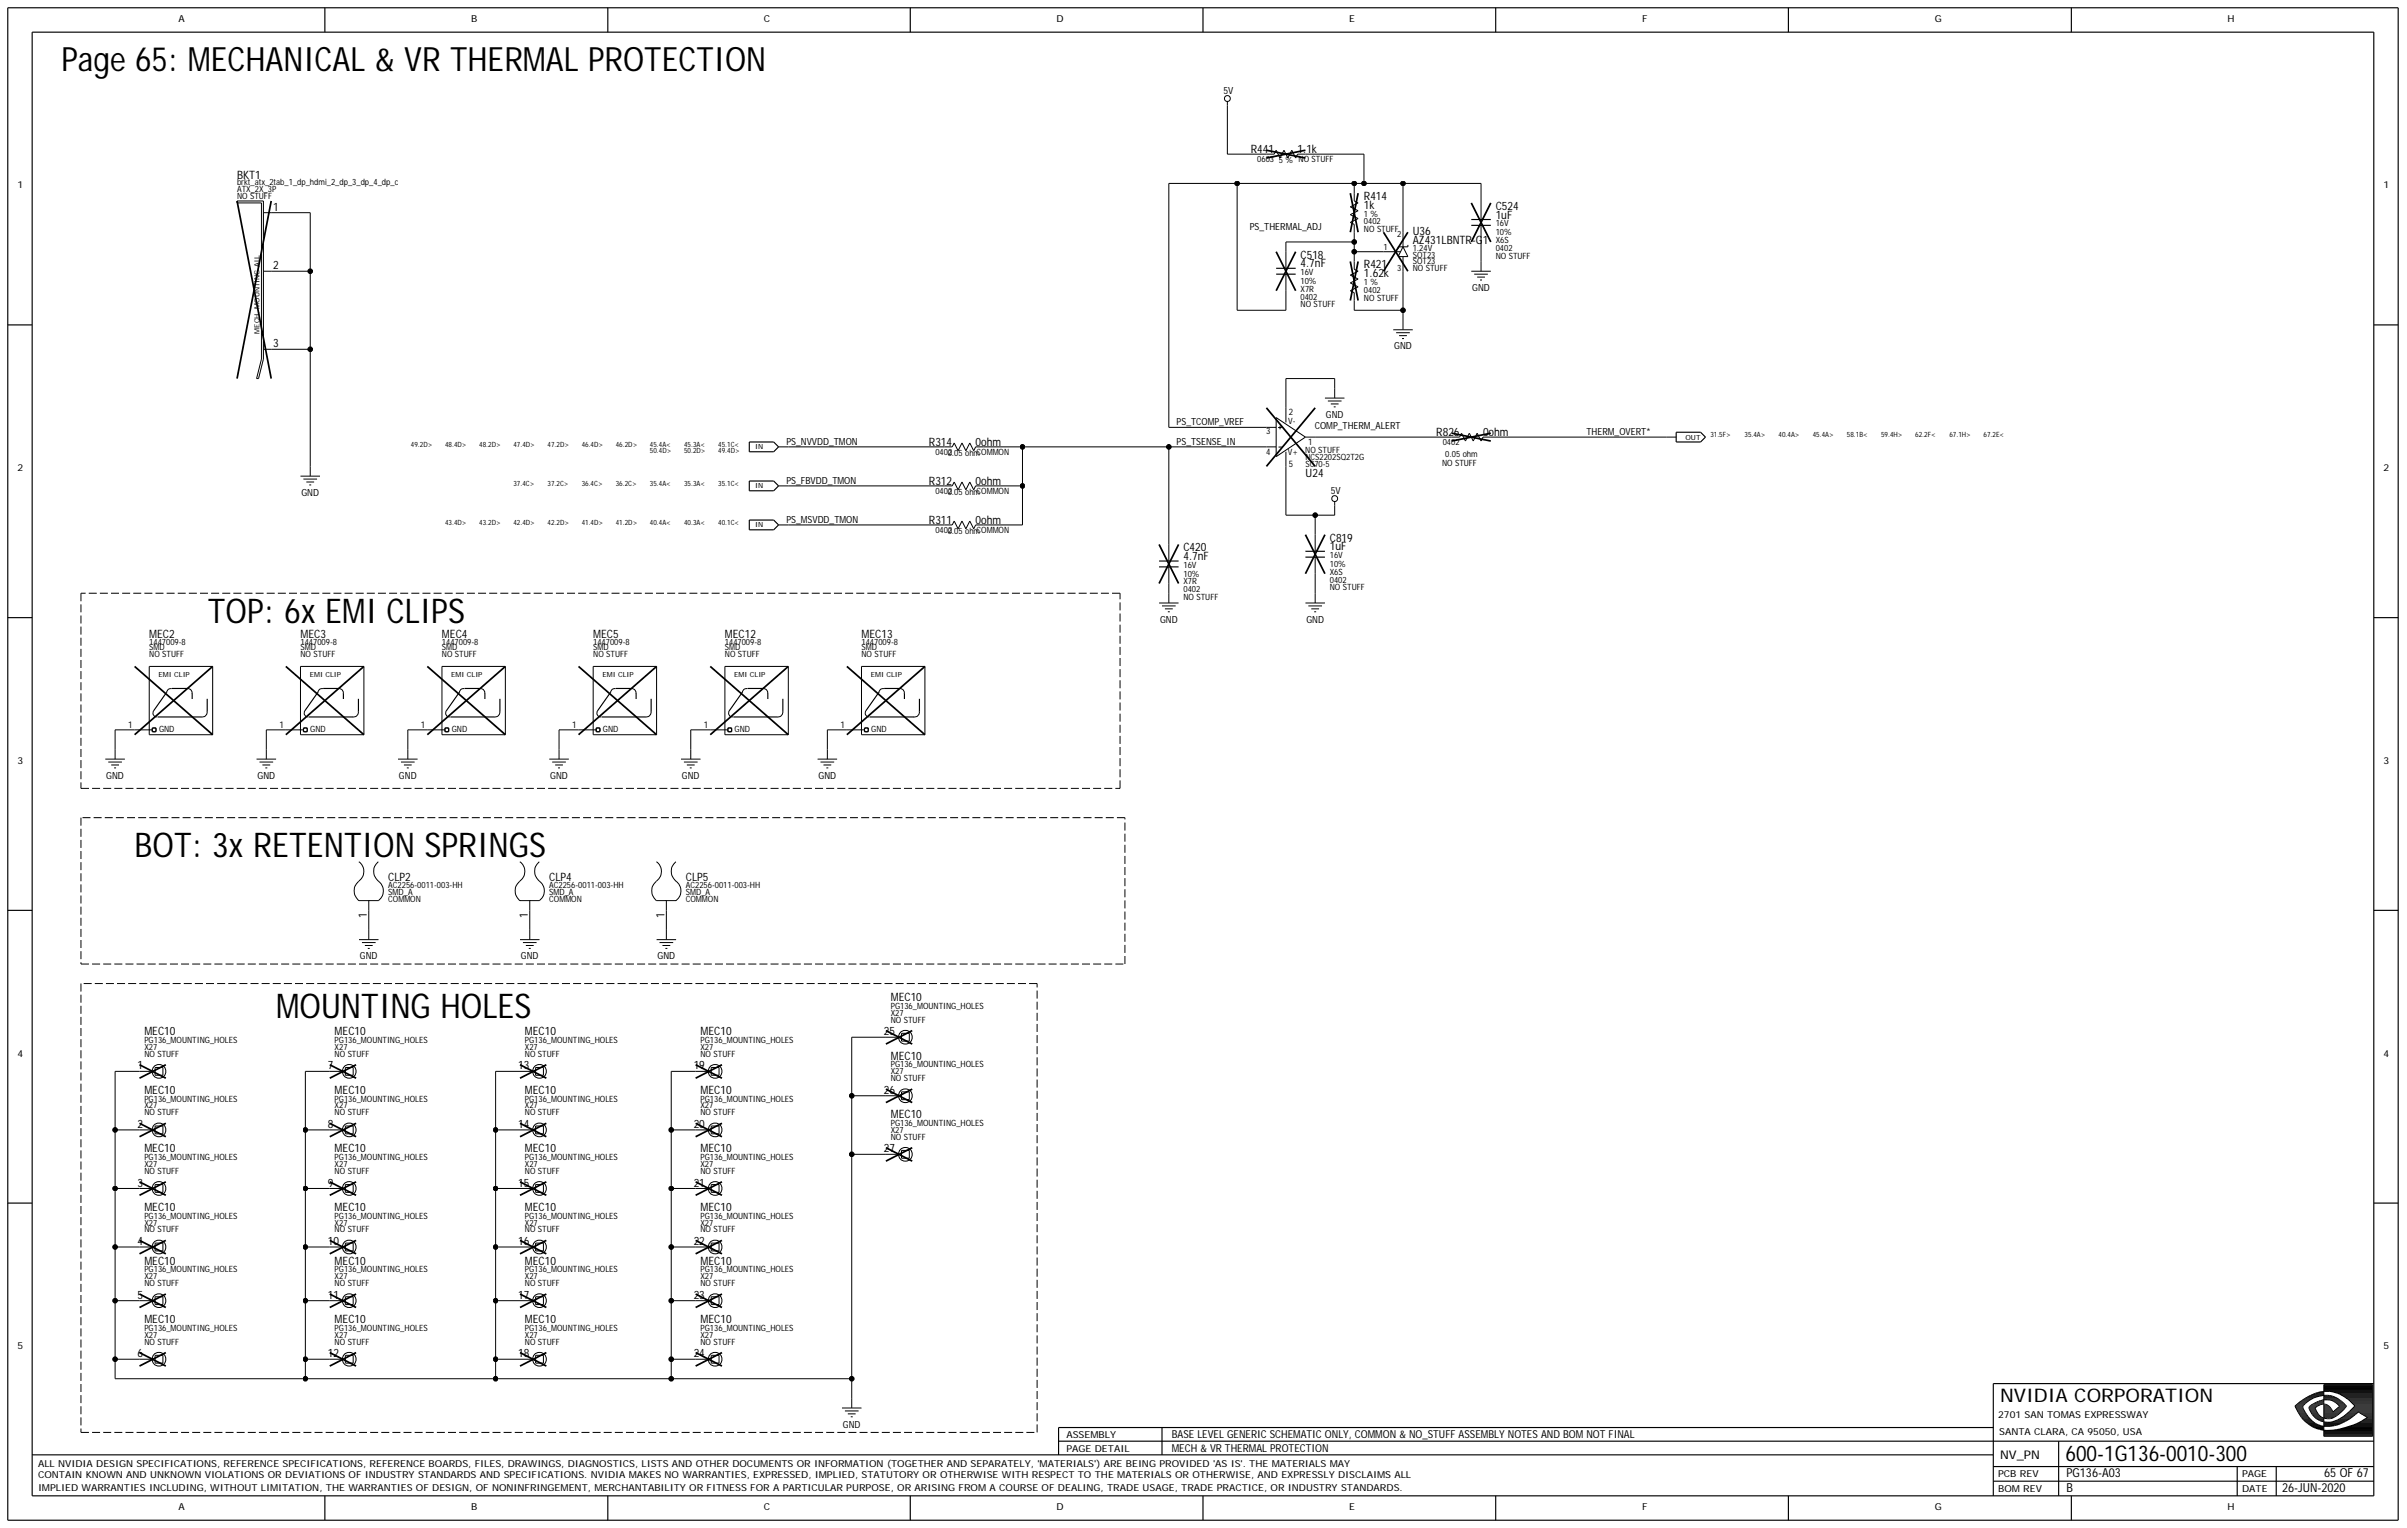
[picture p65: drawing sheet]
<svg xmlns="http://www.w3.org/2000/svg" width="422mm" height="268mm" viewBox="0 0 422 268" stroke-linecap="round" stroke-linejoin="round" font-family="sans-serif">
<defs><g id="words">
<g font-size="6">
<text x="36.4" y="109.1">TOP: 6x EMI CLIPS</text>
<text x="23.6" y="150.2">BOT: 3x RETENTION SPRINGS</text>
<text x="48.4" y="178.4">MOUNTING HOLES</text>
</g>
<text font-size="5.9" x="10.8" y="12.5">Page 65: MECHANICAL &amp; VR THERMAL PROTECTION</text>
<text font-size="3.8" x="362.1" y="256.1">600-1G136-0010-300</text>
<text font-size="3.3" x="350.7" y="245.8">NVIDIA CORPORATION</text>
<g font-size="2.2">
<text x="362.3" y="261.5">B</text>
<text x="362.3" y="259">PG136-A03</text>
<text x="400.1" y="261.5">26-JUN-2020</text>
<text x="407.5" y="259">65 OF 67</text>
</g>
<text font-size="2.1" x="350.7" y="255.7">NV_PN</text>
<g font-size="2">
<text x="219.3" y="26.9">R441</text>
<text x="227.5" y="26.9">1.1k</text>
<text x="41.6" y="31.3">BKT1</text>
<text x="239.1" y="35.1">R414</text>
<text x="47.9" y="36.9">1</text>
<text x="239.1" y="36.6">1k</text>
<text x="247.7" y="41.2">U36</text>
<text x="262.2" y="36.8">C524</text>
<text x="262.2" y="38.3">1uF</text>
<text x="47.9" y="47.2">2</text>
<text x="228" y="45.3">C518</text>
<text x="228" y="46.9">4.7nF</text>
<text x="239.1" y="47">R421</text>
<text x="247.7" y="42.8">AZ431LBNTR-G1</text>
<text x="239.1" y="48.6">1.62k</text>
<text x="47.9" y="60.9">3</text>
<text x="251.8" y="76.5">R826</text>
<text x="260" y="76.5">0ohm</text>
<text x="162.9" y="78.2">R314</text>
<text x="171.1" y="78.2">0ohm</text>
<text x="228.9" y="83.5">U24</text>
<text x="162.9" y="85">R312</text>
<text x="171.1" y="85">0ohm</text>
<text x="162.9" y="91.9">R311</text>
<text x="171.1" y="91.9">0ohm</text>
<text x="233.2" y="94.9">C819</text>
<text x="207.5" y="96.6">C420</text>
<text x="207.5" y="98.2">4.7nF</text>
<text x="233.2" y="96.5">1uF</text>
<text x="26.2" y="111.9">MEC2</text>
<text x="52.7" y="111.9">MEC3</text>
<text x="77.5" y="111.9">MEC4</text>
<text x="104" y="111.9">MEC5</text>
<text x="127.1" y="111.9">MEC12</text>
<text x="151" y="111.9">MEC13</text>
<text x="68.1" y="154.5">CLP2</text>
<text x="96.3" y="154.5">CLP4</text>
<text x="120.3" y="154.5">CLP5</text>
<text x="64.3" y="160.9" transform="rotate(-90 64.3 160.9)">1</text>
<text x="92.5" y="160.9" transform="rotate(-90 92.5 160.9)">1</text>
<text x="116.5" y="160.9" transform="rotate(-90 116.5 160.9)">1</text>
<text x="156.2" y="175.5">MEC10</text>
<text x="25.3" y="181.5">MEC10</text>
<text x="58.7" y="181.5">MEC10</text>
<text x="92" y="181.5">MEC10</text>
<text x="122.8" y="181.5">MEC10</text>
<text x="155" y="181.5">25</text>
<text x="156.2" y="185.8">MEC10</text>
<text x="24.1" y="187.5">1</text>
<text x="25.3" y="191.8">MEC10</text>
<text x="57.5" y="187.5">7</text>
<text x="58.7" y="191.8">MEC10</text>
<text x="90.8" y="187.5">13</text>
<text x="92" y="191.8">MEC10</text>
<text x="121.6" y="187.5">19</text>
<text x="122.8" y="191.8">MEC10</text>
<text x="155" y="191.8">26</text>
<text x="24.1" y="197.7">2</text>
<text x="57.5" y="197.7">8</text>
<text x="90.8" y="197.7">14</text>
<text x="121.6" y="197.7">20</text>
<text x="156.2" y="196">MEC10</text>
<text x="25.3" y="202">MEC10</text>
<text x="58.7" y="202">MEC10</text>
<text x="92" y="202">MEC10</text>
<text x="122.8" y="202">MEC10</text>
<text x="155" y="202">27</text>
<text x="24.1" y="208">3</text>
<text x="57.5" y="208">9</text>
<text x="90.8" y="208">15</text>
<text x="121.6" y="208">21</text>
<text x="25.3" y="212.3">MEC10</text>
<text x="58.7" y="212.3">MEC10</text>
<text x="92" y="212.3">MEC10</text>
<text x="122.8" y="212.3">MEC10</text>
<text x="24.1" y="218.3">4</text>
<text x="25.3" y="221.7">MEC10</text>
<text x="57.5" y="218.3">10</text>
<text x="58.7" y="221.7">MEC10</text>
<text x="90.8" y="218.3">16</text>
<text x="92" y="221.7">MEC10</text>
<text x="121.6" y="218.3">22</text>
<text x="122.8" y="221.7">MEC10</text>
<text x="24.1" y="227.7">5</text>
<text x="57.5" y="227.7">11</text>
<text x="90.8" y="227.7">17</text>
<text x="121.6" y="227.7">23</text>
<text x="25.3" y="232">MEC10</text>
<text x="58.7" y="232">MEC10</text>
<text x="92" y="232">MEC10</text>
<text x="122.8" y="232">MEC10</text>
<text x="24.1" y="237.9">6</text>
<text x="57.5" y="237.9">12</text>
<text x="90.8" y="237.9">18</text>
<text x="121.6" y="237.9">24</text>
</g>
<g font-size="1.9">
<text x="205.4" y="252.1">BASE LEVEL GENERIC SCHEMATIC ONLY, COMMON &amp; NO_STUFF ASSEMBLY NOTES AND BOM NOT FINAL</text>
<text x="205.4" y="254.5">MECH &amp; VR THERMAL PROTECTION</text>
</g>
<g font-size="1.7">
<text x="31.3" y="3.9">A</text>
<text x="82.6" y="3.9">B</text>
<text x="133.9" y="3.9">C</text>
<text x="185.3" y="3.9">D</text>
<text x="236.6" y="3.9">E</text>
<text x="287.9" y="3.9">F</text>
<text x="339.2" y="3.9">G</text>
<text x="390.5" y="3.9">H</text>
<text x="214.5" y="16.4">5V</text>
<text x="3.1" y="33">1</text>
<text x="417.9" y="33">1</text>
<text x="219.1" y="40.4">PS_THERMAL_ADJ</text>
<text x="258.1" y="51">GND</text>
<text x="244.4" y="61.2">GND</text>
<text x="137.9" y="78">PS_NVVDD_TMON</text>
<text x="206.3" y="78">PS_TSENSE_IN</text>
<text x="206.3" y="74.6">PS_TCOMP_VREF</text>
<text x="230.5" y="75.2">COMP_THERM_ALERT</text>
<text x="232.5" y="73.2">GND</text>
<text x="278.1" y="76.3">THERM_OVERT*</text>
<text x="3.1" y="82.6">2</text>
<text x="417.9" y="82.6">2</text>
<text x="52.8" y="86.9">GND</text>
<text x="137.9" y="84.8">PS_FBVDD_TMON</text>
<text x="233.3" y="86.6">5V</text>
<text x="137.9" y="91.7">PS_MSVDD_TMON</text>
<text x="203.4" y="109.1">GND</text>
<text x="229" y="109.1">GND</text>
<text x="3.1" y="133.9">3</text>
<text x="18.6" y="136.5">GND</text>
<text x="45.1" y="136.5">GND</text>
<text x="70" y="136.5">GND</text>
<text x="96.5" y="136.5">GND</text>
<text x="119.6" y="136.5">GND</text>
<text x="143.5" y="136.5">GND</text>
<text x="417.9" y="133.9">3</text>
<text x="63.1" y="168.1">GND</text>
<text x="91.3" y="168.1">GND</text>
<text x="115.3" y="168.1">GND</text>
<text x="3.1" y="185.3">4</text>
<text x="417.9" y="185.3">4</text>
<text x="3.1" y="236.6">5</text>
<text x="417.9" y="236.6">5</text>
<text x="147.8" y="250.3">GND</text>
<text x="350.3" y="248.5">2701 SAN TOMAS EXPRESSWAY</text>
<text x="350.5" y="251.6">SANTA CLARA, CA 95050, USA</text>
<text x="6.7" y="257.1">ALL NVIDIA DESIGN SPECIFICATIONS, REFERENCE SPECIFICATIONS, REFERENCE BOARDS, FILES, DRAWINGS, DIAGNOSTICS, LISTS AND OTHER DOCUMENTS OR INFORMATION (TOGETHER AND SEPARATELY, 'MATERIALS') ARE BEING PROVIDED 'AS IS'. THE MATERIALS MAY</text>
<text x="187" y="254.5">PAGE DETAIL</text>
<text x="187" y="252.1">ASSEMBLY</text>
<text x="6.7" y="259.2">CONTAIN KNOWN AND UNKNOWN VIOLATIONS OR DEVIATIONS OF INDUSTRY STANDARDS AND SPECIFICATIONS. NVIDIA MAKES NO WARRANTIES, EXPRESSED, IMPLIED, STATUTORY OR OTHERWISE WITH RESPECT TO THE MATERIALS OR OTHERWISE, AND EXPRESSLY DISCLAIMS ALL</text>
<text x="6.7" y="261.4">IMPLIED WARRANTIES INCLUDING, WITHOUT LIMITATION, THE WARRANTIES OF DESIGN, OF NONINFRINGEMENT, MERCHANTABILITY OR FITNESS FOR A PARTICULAR PURPOSE, OR ARISING FROM A COURSE OF DEALING, TRADE USAGE, TRADE PRACTICE, OR INDUSTRY STANDARDS.</text>
<text x="350.3" y="261.5">BOM REV</text>
<text x="350.3" y="259">PCB REV</text>
<text x="393.1" y="259">PAGE</text>
<text x="393.1" y="261.5">DATE</text>
<text x="31.3" y="264.8">A</text>
<text x="82.6" y="264.8">B</text>
<text x="133.9" y="264.8">C</text>
<text x="185.3" y="264.8">D</text>
<text x="236.6" y="264.8">E</text>
<text x="287.9" y="264.8">F</text>
<text x="339.2" y="264.8">G</text>
<text x="390.5" y="264.8">H</text>
</g>
<g font-size="1.6">
<text x="222" y="76.2">3</text>
<text x="226" y="72.8">2</text>
<text x="222" y="79.7">4</text>
<text x="226" y="81.8">5</text>
<text x="229.4" y="78">1</text>
<text x="22.5" y="127.6">1</text>
<text x="49" y="127.6">1</text>
<text x="73.8" y="127.6">1</text>
<text x="100.3" y="127.6">1</text>
<text x="123.4" y="127.6">1</text>
<text x="147.3" y="127.6">1</text>
</g>
<g font-size="1.5">
<text x="220.4" y="28.4">0603</text>
<text x="224.2" y="28.6">5 % NO STUFF</text>
<text x="41.6" y="34.9">NO STUFF</text>
<text x="41.6" y="32.5">brkt_atx_2tab_1_dp_hdmi_2_dp_3_dp_4_dp_c</text>
<text x="41.6" y="33.7">ATX_2X_3P</text>
<text x="239.1" y="40.7">NO STUFF</text>
<text x="239.1" y="38">1 %</text>
<text x="239.1" y="39.3">0402</text>
<text x="245" y="41.6">2</text>
<text x="262.2" y="39.7">16V</text>
<text x="262.2" y="41.2">10%</text>
<text x="242.6" y="43.8">1</text>
<text x="245" y="47.5">3</text>
<text x="247.7" y="47.5">NO STUFF</text>
<text x="247.7" y="45.2">SOT23</text>
<text x="247.7" y="44">1.24V</text>
<text x="247.7" y="46.4">SOT23</text>
<text x="262.2" y="44">0402</text>
<text x="262.2" y="42.6">X6S</text>
<text x="262.2" y="45.3">NO STUFF</text>
<text x="228" y="53.9">NO STUFF</text>
<text x="228" y="48.2">16V</text>
<text x="228" y="52.5">0402</text>
<text x="228" y="51.1">X7R</text>
<text x="228" y="49.8">10%</text>
<text x="239.1" y="52.7">NO STUFF</text>
<text x="239.1" y="51.3">0402</text>
<text x="239.1" y="49.9">1 %</text>
<text x="225.9" y="74.4">V-</text>
<text x="252.9" y="78">0402</text>
<text x="164" y="79.7">0402</text>
<text x="166.2" y="79.9">0.05 ohm</text>
<text x="171.2" y="79.7">COMMON</text>
<text x="225.8" y="79.8">V+</text>
<text x="228.8" y="79.4">NO STUFF</text>
<text x="228.9" y="81.9">SC70-5</text>
<text x="228.9" y="80.7">NCS2202SQ2T2G</text>
<text x="252.8" y="81.8">NO STUFF</text>
<text x="253.4" y="80.1">0.05 ohm</text>
<text x="164" y="86.6">0402</text>
<text x="166.2" y="86.8">0.05 ohm</text>
<text x="171.2" y="86.6">COMMON</text>
<text x="164" y="93.4">0402</text>
<text x="166.2" y="93.6">0.05 ohm</text>
<text x="171.2" y="93.4">COMMON</text>
<text x="207.5" y="101.1">10%</text>
<text x="207.5" y="99.6">16V</text>
<text x="233.2" y="100.7">X6S</text>
<text x="233.2" y="97.8">16V</text>
<text x="233.2" y="99.4">10%</text>
<text x="207.5" y="105.2">NO STUFF</text>
<text x="207.5" y="102.5">X7R</text>
<text x="207.5" y="103.8">0402</text>
<text x="233.2" y="103.5">NO STUFF</text>
<text x="233.2" y="102.1">0402</text>
<text x="26.2" y="113.1">1447009-8</text>
<text x="26.2" y="113.9">SMD</text>
<text x="52.7" y="113.1">1447009-8</text>
<text x="52.7" y="113.9">SMD</text>
<text x="77.5" y="113.1">1447009-8</text>
<text x="77.5" y="113.9">SMD</text>
<text x="104" y="113.1">1447009-8</text>
<text x="104" y="113.9">SMD</text>
<text x="127.1" y="113.1">1447009-8</text>
<text x="127.1" y="113.9">SMD</text>
<text x="151" y="113.9">SMD</text>
<text x="151" y="113.1">1447009-8</text>
<text x="26.2" y="115.1">NO STUFF</text>
<text x="52.7" y="115.1">NO STUFF</text>
<text x="77.5" y="115.1">NO STUFF</text>
<text x="104" y="115.1">NO STUFF</text>
<text x="127.1" y="115.1">NO STUFF</text>
<text x="151" y="115.1">NO STUFF</text>
<text x="27.9" y="128.3">GND</text>
<text x="54.4" y="128.3">GND</text>
<text x="79.2" y="128.3">GND</text>
<text x="105.7" y="128.3">GND</text>
<text x="128.8" y="128.3">GND</text>
<text x="152.8" y="128.3">GND</text>
<text x="68.1" y="155.7">AC2256-0011-003-HH</text>
<text x="96.3" y="155.7">AC2256-0011-003-HH</text>
<text x="120.3" y="155.7">AC2256-0011-003-HH</text>
<text x="68.1" y="156.9">SMD_A</text>
<text x="68.1" y="158.1">COMMON</text>
<text x="96.3" y="158.1">COMMON</text>
<text x="96.3" y="156.9">SMD_A</text>
<text x="120.3" y="156.9">SMD_A</text>
<text x="120.3" y="158.1">COMMON</text>
<text x="156.2" y="179.3">NO STUFF</text>
<text x="156.2" y="178.1">X27</text>
<text x="156.2" y="176.9">PG136_MOUNTING_HOLES</text>
<text x="25.3" y="185.3">NO STUFF</text>
<text x="25.3" y="184.1">X27</text>
<text x="25.3" y="182.9">PG136_MOUNTING_HOLES</text>
<text x="58.7" y="185.3">NO STUFF</text>
<text x="58.7" y="184.1">X27</text>
<text x="58.7" y="182.9">PG136_MOUNTING_HOLES</text>
<text x="92" y="185.3">NO STUFF</text>
<text x="92" y="184.1">X27</text>
<text x="92" y="182.9">PG136_MOUNTING_HOLES</text>
<text x="122.8" y="185.3">NO STUFF</text>
<text x="122.8" y="184.1">X27</text>
<text x="122.8" y="182.9">PG136_MOUNTING_HOLES</text>
<text x="156.2" y="189.5">NO STUFF</text>
<text x="156.2" y="188.3">X27</text>
<text x="156.2" y="187.1">PG136_MOUNTING_HOLES</text>
<text x="25.3" y="195.5">NO STUFF</text>
<text x="25.3" y="194.3">X27</text>
<text x="25.3" y="193.1">PG136_MOUNTING_HOLES</text>
<text x="58.7" y="195.5">NO STUFF</text>
<text x="58.7" y="194.3">X27</text>
<text x="58.7" y="193.1">PG136_MOUNTING_HOLES</text>
<text x="92" y="195.5">NO STUFF</text>
<text x="92" y="194.3">X27</text>
<text x="92" y="193.1">PG136_MOUNTING_HOLES</text>
<text x="122.8" y="195.5">NO STUFF</text>
<text x="122.8" y="194.3">X27</text>
<text x="122.8" y="193.1">PG136_MOUNTING_HOLES</text>
<text x="156.2" y="197.4">PG136_MOUNTING_HOLES</text>
<text x="25.3" y="203.4">PG136_MOUNTING_HOLES</text>
<text x="58.7" y="203.4">PG136_MOUNTING_HOLES</text>
<text x="92" y="203.4">PG136_MOUNTING_HOLES</text>
<text x="122.8" y="203.4">PG136_MOUNTING_HOLES</text>
<text x="156.2" y="199.8">NO STUFF</text>
<text x="156.2" y="198.6">X27</text>
<text x="25.3" y="205.8">NO STUFF</text>
<text x="25.3" y="204.6">X27</text>
<text x="58.7" y="205.8">NO STUFF</text>
<text x="58.7" y="204.6">X27</text>
<text x="92" y="205.8">NO STUFF</text>
<text x="92" y="204.6">X27</text>
<text x="122.8" y="205.8">NO STUFF</text>
<text x="122.8" y="204.6">X27</text>
<text x="25.3" y="214.8">X27</text>
<text x="25.3" y="213.6">PG136_MOUNTING_HOLES</text>
<text x="58.7" y="214.8">X27</text>
<text x="58.7" y="213.6">PG136_MOUNTING_HOLES</text>
<text x="92" y="214.8">X27</text>
<text x="92" y="213.6">PG136_MOUNTING_HOLES</text>
<text x="122.8" y="214.8">X27</text>
<text x="122.8" y="213.6">PG136_MOUNTING_HOLES</text>
<text x="25.3" y="216">NO STUFF</text>
<text x="58.7" y="216">NO STUFF</text>
<text x="92" y="216">NO STUFF</text>
<text x="122.8" y="216">NO STUFF</text>
<text x="25.3" y="225.5">NO STUFF</text>
<text x="25.3" y="224.3">X27</text>
<text x="25.3" y="223.1">PG136_MOUNTING_HOLES</text>
<text x="58.7" y="225.5">NO STUFF</text>
<text x="58.7" y="224.3">X27</text>
<text x="58.7" y="223.1">PG136_MOUNTING_HOLES</text>
<text x="92" y="225.5">NO STUFF</text>
<text x="92" y="224.3">X27</text>
<text x="92" y="223.1">PG136_MOUNTING_HOLES</text>
<text x="122.8" y="225.5">NO STUFF</text>
<text x="122.8" y="224.3">X27</text>
<text x="122.8" y="223.1">PG136_MOUNTING_HOLES</text>
<text x="25.3" y="233.3">PG136_MOUNTING_HOLES</text>
<text x="58.7" y="233.3">PG136_MOUNTING_HOLES</text>
<text x="92" y="233.3">PG136_MOUNTING_HOLES</text>
<text x="122.8" y="233.3">PG136_MOUNTING_HOLES</text>
<text x="25.3" y="235.7">NO STUFF</text>
<text x="25.3" y="234.5">X27</text>
<text x="58.7" y="235.7">NO STUFF</text>
<text x="58.7" y="234.5">X27</text>
<text x="92" y="235.7">NO STUFF</text>
<text x="92" y="234.5">X27</text>
<text x="122.8" y="235.7">NO STUFF</text>
<text x="122.8" y="234.5">X27</text>
</g>
<g font-size="1.3">
<text x="299.9" y="76.6">31.5F&gt;</text>
<text x="305.9" y="76.6">35.4A&gt;</text>
<text x="311.8" y="76.6">40.4A&gt;</text>
<text x="317.8" y="76.6">45.4A&gt;</text>
<text x="323.8" y="76.6">58.1B&lt;</text>
<text x="329.8" y="76.6">59.4H&gt;</text>
<text x="335.8" y="76.6">62.2F&lt;</text>
<text x="341.8" y="76.6">67.1H&gt;</text>
<text x="347.8" y="76.6">67.2E&lt;</text>
<text x="72" y="78.3">49.2D&gt;</text>
<text x="78" y="78.3">48.4D&gt;</text>
<text x="84" y="78.3">48.2D&gt;</text>
<text x="90" y="78.3">47.4D&gt;</text>
<text x="96" y="78.3">47.2D&gt;</text>
<text x="102" y="78.3">46.4D&gt;</text>
<text x="108" y="78.3">46.2D&gt;</text>
<text x="114" y="79.4">50.4D&gt;</text>
<text x="114" y="78.3">45.4A&lt;</text>
<text x="119.9" y="79.4">50.2D&gt;</text>
<text x="119.9" y="78.3">45.3A&lt;</text>
<text x="125.9" y="79.4">49.4D&gt;</text>
<text x="125.9" y="78.3">45.1C&lt;</text>
<text x="90" y="85.2">37.4C&gt;</text>
<text x="96" y="85.2">37.2C&gt;</text>
<text x="102" y="85.2">36.4C&gt;</text>
<text x="108" y="85.2">36.2C&gt;</text>
<text x="114" y="85.2">35.4A&lt;</text>
<text x="119.9" y="85.2">35.3A&lt;</text>
<text x="125.9" y="85.2">35.1C&lt;</text>
<text x="78" y="92">43.4D&gt;</text>
<text x="84" y="92">43.2D&gt;</text>
<text x="90" y="92">42.4D&gt;</text>
<text x="96" y="92">42.2D&gt;</text>
<text x="102" y="92">41.4D&gt;</text>
<text x="108" y="92">41.2D&gt;</text>
<text x="114" y="92">40.4A&lt;</text>
<text x="119.9" y="92">40.3A&lt;</text>
<text x="125.9" y="92">40.1C&lt;</text>
</g>
<g font-size="1.2">
<text x="45.5" y="58.5" transform="rotate(-90 45.5 58.5)">MECH. MOUNTING ALL</text>
<text x="295.5" y="77.1">OUT</text>
<text x="132.4" y="78.8">IN</text>
<text x="132.4" y="85.6">IN</text>
<text x="132.4" y="92.5">IN</text>
<text x="27.8" y="118.6">EMI CLIP</text>
<text x="54.3" y="118.6">EMI CLIP</text>
<text x="79.1" y="118.6">EMI CLIP</text>
<text x="105.6" y="118.6">EMI CLIP</text>
<text x="128.7" y="118.6">EMI CLIP</text>
<text x="152.7" y="118.6">EMI CLIP</text>
</g>
</g></defs>
<g fill="none" stroke="#000" stroke-width=".18">
<path d="M215.2 18.5v8.5zM215.2 17.8v.7zM41.6 35.6h4.2zM41.6 35.2v.4zM41.6 35.2h4.6zM45.8 35.6v27.3zM46.2 37.3h1.3zM46.2 35.2v27.7zM47.5 37.3h6.9zM54.4 37.3v10.2zM204.9 32.2v42.7zM204.9 32.2h12z"/>
<path d="M215.2 27h6.8zM216.9 32.2v22.2zM216.9 32.2h20.5zM222 27h1.4zM223.7 26.3l-.3 .7zM223.7 26.3l.7 1.4zM225.1 26.3l-.7 1.4zM225.1 26.3l.7 1.4zM226.5 26.3l.7 1.4zM226.5 26.3l-.7 1.4zM227.5 27h1.4zM227.5 27l-.3 .7z"/>
<path d="M228.9 27h10.2zM236.7 39l.7 .3zM236.7 39l1.4-.7zM236.7 37.6l1.4 .7zM236.7 37.6l1.4-.7zM236.7 36.3l1.4 .6zM236.7 36.3l1.4-.7zM237.4 32.2h1.7zM237.4 32.2v1.7zM237.4 39.3v1.4zM237.4 35.2l.7 .4zM237.4 33.9v1.3z"/>
<path d="M239.1 27v5.2zM239.1 32.2h6.9zM246 32.2h13.7zM246 32.2v8.5zM259.7 32.2v3.4zM259.7 39.5v2.9zM259.7 35.6v2.9zM46.2 47.5h1.3zM47.5 47.5h6.9zM54.4 47.5v13.7zM216.9 54.4h8.6zM225.5 51v3.4z"/>
<path d="M225.5 42.4h11.9zM225.5 42.4v1.7zM225.5 48.1v2.9zM225.5 44.1v2.9zM236.7 51l.7 .3zM236.7 51l1.4-.7zM236.7 49.6l1.4 .7zM236.7 49.6l1.4-.7zM236.7 48.2l1.4 .7zM236.7 48.2l1.4-.7zM237.4 54.4h8.6zM237.4 52.7v1.7z"/>
<path d="M237.4 44.1h5.2zM237.4 42.4v1.7zM237.4 44.1v1.7zM237.4 40.7v1.7zM237.4 51.3v1.4zM237.4 47.2l.7 .3zM237.4 45.8v1.4zM242.6 44.1h2.9zM244.3 57.8h3.4zM244.8 58.3h2.4zM245.1 45h1.7zM245.1 43.3v.3z"/>
<path d="M245.1 43.3h1.7zM245.3 58.8h1.4zM245.8 59.4h.4zM246 47.5v6.9zM246 54.4v1.7zM246 45v2.5zM246 43.3l.8 1.7zM246 40.7v2.6zM246 43.3l-.9 1.7zM246 56.1v1.7zM246.8 42.9v.4zM258 47.5h3.4z"/>
<path d="M258.5 48.1h2.4zM259 48.6h1.3zM259.5 49.1h.3zM259.7 42.4v3.4zM259.7 45.8v1.7zM45 66.4h.3zM45.8 62.9l-.8 3.5zM46.2 61.2h1.3zM46.2 62.9l-.9 3.5zM47.5 61.2h6.9zM54.4 61.2v20.6zM136.5 78.3h1.7z"/>
<path d="M138.2 78.3h27.4zM165.6 78.3h1.4zM167.3 77.7l-.3 .6zM167.3 77.7l.7 1.3zM168.7 77.7l-.7 1.3zM168.7 77.7l.6 1.3zM170 77.7l.7 1.3zM170 77.7l-.7 1.3zM171.1 78.3h1.3zM171.1 78.3l-.4 .7zM172.4 78.3h6.9zM179.3 78.3v6.9z"/>
<path d="M179.3 78.3h25.6zM204.9 74.9h17.1zM204.9 78.3h17.1zM204.9 78.3v17.1zM222 78.3h1.7zM222 74.9h1.7zM223.7 73.2l5.2 3.4zM223.7 73.2v6.9zM224.1 75h.6zM224.2 78.4h.5zM224.4 74.6v.7zM225.5 66.4h8.5z"/>
<path d="M225.5 66.4v5.1zM225.5 79.2v2.6zM225.5 71.5v2.6zM228.9 76.6h1.7zM230.6 76.6h23.9zM232.3 69.8h3.4zM232.8 70.3h2.4zM233.3 70.8h1.4zM233.8 71.3h.4zM234 66.4v1.7zM234 68.1v1.7zM254.5 76.6h1.4z"/>
<path d="M256.2 75.9l-.3 .7zM256.2 75.9l.7 1.4zM257.6 75.9l-.7 1.4zM257.6 75.9l.7 1.4zM259 75.9l.7 1.4zM259 75.9l-.7 1.4zM260 76.6h1.4zM260 76.6l-.3 .7zM261.4 76.6h30.8zM292.2 76.6h1.7zM52.7 83.5h3.4zM53.2 84h2.4z"/>
<path d="M53.7 84.5h1.4zM54.2 85h.4zM54.4 81.8v1.7zM136.5 92h1.7zM136.5 85.2h1.7zM138.2 85.2h27.4zM138.2 92h27.4zM165.6 85.2h1.4zM165.6 92h1.4zM167.3 84.5l-.3 .7zM167.3 84.5l.7 1.4zM167.3 91.3l-.3 .7z"/>
<path d="M167.3 91.3l.7 1.4zM168.7 84.5l-.7 1.4zM168.7 84.5l.6 1.4zM168.7 91.3l-.7 1.4zM168.7 91.3l.6 1.4zM170 84.5l.7 1.4zM170 84.5l-.7 1.4zM170 91.3l.7 1.4zM170 91.3l-.7 1.4zM171.1 85.2h1.3zM171.1 85.2l-.4 .7zM171.1 92h1.3z"/>
<path d="M171.1 92l-.4 .7zM172.4 92h6.9zM172.4 85.2h6.9zM179.3 85.2v6.8zM204.9 99.4v2.9zM204.9 95.4v3zM223.7 80.1l5.2-3.5zM225.5 81.8v8.5zM225.5 90.3h5.1zM230.6 90.3h3.4zM230.6 90.3v3.4zM230.6 97.7v2.9z"/>
<path d="M230.6 93.7v2.9zM234 88.6v1.7zM234 87.9v.7zM26.2 116.8v12zM26.2 116.8h11.1zM37.3 116.8v12zM52.7 116.8v12zM52.7 116.8h11.1zM63.8 116.8v12zM77.5 116.8v12zM77.5 116.8h11.1zM88.6 116.8v12z"/>
<path d="M104 116.8v12zM104 116.8h11.1zM115.1 116.8v12zM127.1 116.8v12zM127.1 116.8h11.1zM138.2 116.8v12zM151 116.8v12zM151 116.8h11.2zM162.2 116.8v12zM203.2 105.7h3.4zM203.7 106.2h2.4zM204.2 106.7h1.4z"/>
<path d="M204.8 107.2h.3zM204.9 102.3v1.7zM204.9 104v1.7zM228.9 105.7h3.4zM229.4 106.2h2.4zM229.9 106.7h1.4zM230.4 107.2h.4zM230.6 100.6v3.4zM230.6 104v1.7zM18.5 133.1h3.4zM19 133.6h2.4zM19.5 134.1h1.4z"/>
<path d="M20 134.6h.4zM20.2 127.9h3.4zM20.2 127.9v3.5zM20.2 131.4v1.7zM23.6 127.9h3.1zM26.2 128.8h11.1zM26.7 128.3h.7zM26.7 127.6h.7zM26.7 127.6v.7zM26.8 127.7l.2-.1 .3 .1v.5l-.3 .1-.2-.1zM26.9 124.6a.69 .69 0 0 0 0 .8 .69 .69 0 0 0 .7 .3M27.4 127.6v.7z"/>
<path d="M30.1 120.7h-.1a.72 .72 0 0 0-.8 .7M32.8 120.7a.74 .74 0 0 1 .9 .9M36.3 124.7a.84 .84 0 0 1-1 1M45 133.1h3.4zM45.5 133.6h2.4zM46 134.1h1.4zM46.5 134.6h.4zM46.7 127.9h3.4zM46.7 127.9v3.5zM46.7 131.4v1.7zM50.1 127.9h3.1zM52.7 128.8h11.1z"/>
<path d="M53.2 128.3h.7zM53.2 127.6h.7zM53.2 127.6v.7zM53.3 127.7l.2-.1 .3 .1v.5l-.3 .1-.2-.1zM53.4 124.6a.69 .69 0 0 0 0 .8 .69 .69 0 0 0 .7 .3M53.9 127.6v.7zM56.6 120.7h-.1a.72 .72 0 0 0-.8 .7M59.3 120.7a.74 .74 0 0 1 .9 .9M62.8 124.7a.84 .84 0 0 1-.9 1M69.8 133.1h3.4zM70.3 133.6h2.4zM70.8 134.1h1.4z"/>
<path d="M71.3 134.6h.4zM71.5 127.9h3.4zM71.5 127.9v3.5zM71.5 131.4v1.7zM74.9 127.9h3.1zM77.5 128.8h11.1zM78 128.3h.7zM78 127.6h.7zM78 127.6v.7zM78.1 127.7l.2-.1 .3 .1v.5l-.3 .1-.2-.1zM78.2 124.6a.69 .69 0 0 0 0 .8 .69 .69 0 0 0 .7 .3M78.7 127.6v.7z"/>
<path d="M81.4 120.7h-.1a.72 .72 0 0 0-.8 .7M84.1 120.7a.74 .74 0 0 1 .9 .9M87.6 124.7a.84 .84 0 0 1-.9 1M96.3 133.1h3.4zM96.8 133.6h2.4zM97.3 134.1h1.4zM97.8 134.6h.4zM98 127.9h3.4zM98 127.9v3.5zM98 131.4v1.7zM101.4 127.9h3.1zM104 128.8h11.1z"/>
<path d="M104.5 128.3h.7zM104.5 127.6h.7zM104.5 127.6v.7zM104.6 127.7l.3-.1 .2 .1v.5l-.2 .1-.3-.1zM104.8 124.6a.69 .69 0 0 0-.1 .8 .69 .69 0 0 0 .7 .3M105.2 127.6v.7zM107.9 120.7h-.1a.72 .72 0 0 0-.8 .7M110.6 120.7a.74 .74 0 0 1 .9 .9M114.1 124.7a.84 .84 0 0 1-.9 1M119.4 133.1h3.4zM119.9 133.6h2.4zM120.4 134.1h1.4z"/>
<path d="M120.9 134.6h.4zM121.1 127.9h3.4zM121.1 127.9v3.5zM121.1 131.4v1.7zM124.5 127.9h3.1zM127.1 128.8h11.1zM127.6 128.3h.7zM127.6 127.6h.7zM127.6 127.6v.7zM127.7 127.7l.2-.1 .3 .1v.5l-.3 .1-.2-.1zM127.8 124.6a.69 .69 0 0 0 0 .8 .69 .69 0 0 0 .7 .3M128.3 127.6v.7z"/>
<path d="M131 120.7h-.1a.72 .72 0 0 0-.8 .7M133.7 120.7a.74 .74 0 0 1 .9 .9M137.2 124.7a.84 .84 0 0 1-.9 1M143.3 133.1h3.5zM143.9 133.6h2.4zM144.4 134.1h1.3zM144.9 134.6h.3zM145.1 127.9h3.4zM145.1 127.9v3.5zM145.1 131.4v1.7zM148.5 127.9h3.1zM151 128.8h11.2z"/>
<path d="M151.6 128.3h.6zM151.6 127.6h.6zM151.6 127.6v.7zM151.6 127.7l.3-.1 .3 .1v.5l-.3 .1-.3-.1zM151.8 124.6a.69 .69 0 0 0 0 .8 .69 .69 0 0 0 .6 .3M152.2 127.6v.7zM155 120.7h-.1a.72 .72 0 0 0-.8 .7M157.6 120.7a.74 .74 0 0 1 .9 .9M161.2 124.7a.84 .84 0 0 1-1 1M62.9 154.5a2.17 2.17 0 0 0 0 3.4M62.9 151.1a2.07 2.07 0 0 1 0 3.4M62.9 157.9h3.5z"/>
<path d="M64.7 159.6v3.4zM64.7 157.9v1.7zM66.3 151.1a2.17 2.17 0 0 0 .1 3.4M66.3 154.5a2.07 2.07 0 0 1 0 3.4M91.1 154.5a2.17 2.17 0 0 0 .1 3.4M91.1 151.1a2.07 2.07 0 0 1 0 3.4M91.2 157.9h3.4zM92.9 159.6v3.4zM92.9 157.9v1.7zM94.6 151.1a2.17 2.17 0 0 0 0 3.4M94.6 154.5a2.07 2.07 0 0 1 0 3.4M115.1 154.5a2.17 2.17 0 0 0 0 3.4"/>
<path d="M115.1 151.1a2.07 2.07 0 0 1 0 3.4M115.1 157.9h3.4zM116.8 159.6v3.4zM116.8 157.9v1.7zM118.5 151.1a2.25 2.25 0 0 0 .4 3.7 2.1 2.1 0 0 1-.4 3.1M62.9 164.7h3.5zM63.5 165.2h2.4zM64 165.8h1.3zM64.5 166.3h.3zM64.7 163v1.7zM91.2 164.7h3.4zM91.7 165.2h2.4z"/>
<path d="M92.2 165.8h1.4zM92.7 166.3h.4zM92.9 163v1.7zM115.1 164.7h3.4zM115.6 165.2h2.4zM116.1 165.8h1.4zM116.7 166.3h.3zM116.8 163v1.7zM20.2 198.1v10.2zM20.2 187.8v10.3zM20.2 198.1h4.3zM20.2 187.8h4.3z"/>
<path d="M24.5 187.8h2.1zM24.5 198.1h2.1zM27.2 187.1h1.4zM27.2 187.1v1.4zM27.2 188.5h1.4zM27.2 197.4h1.4zM27.2 197.4v1.4zM27.2 198.8h1.4zM28.6 187.1v1.4zM28.6 197.4v1.4zM53.5 198.1v10.2zM53.5 187.8v10.3z"/>
<path d="M53.5 198.1h4.3zM53.5 187.8h4.3zM57.8 187.8h2.2zM57.8 198.1h2.2zM60.6 187.1h1.3zM60.6 187.1v1.4zM60.6 188.5h1.3zM60.6 197.4h1.3zM60.6 197.4v1.4zM60.6 198.8h1.3zM61.9 187.1v1.4zM61.9 197.4v1.4z"/>
<path d="M86.9 198.1v10.2zM86.9 187.8v10.3zM86.9 198.1h4.3zM86.9 187.8h4.3zM91.2 187.8h2.2zM91.2 198.1h2.2zM93.9 187.1h1.4zM93.9 187.1v1.4zM93.9 188.5h1.4zM93.9 197.4h1.4zM93.9 197.4v1.4zM93.9 198.8h1.4z"/>
<path d="M95.3 187.1v1.4zM95.3 197.4v1.4zM117.7 187.8h4.3zM117.7 187.8v10.3zM117.7 198.1h4.3zM117.7 198.1v10.2zM122 198.1h2.2zM122 187.8h2.2zM124.7 197.4h1.4zM124.7 197.4v1.4zM124.7 198.8h1.4zM124.7 187.1h1.4z"/>
<path d="M124.7 187.1v1.4zM124.7 188.5h1.4zM126.1 197.4v1.4zM126.1 187.1v1.4zM149.3 192.1v10.3zM149.3 181.8v10.3zM149.3 192.1h6zM149.3 181.8h6zM155.3 192.1h2.2zM155.3 181.8h2.2zM158.1 191.4h1.3zM158.1 191.4v1.4z"/>
<path d="M158.1 192.8h1.3zM158.1 181.1h1.3zM158.1 181.1v1.4zM158.1 182.5h1.3zM159.4 191.4v1.4zM159.4 181.1v1.4zM20.2 218.6v9.4zM20.2 208.3v10.3zM20.2 218.6h4.3zM20.2 208.3h4.3zM24.5 208.3h2.1zM24.5 218.6h2.1z"/>
<path d="M27.2 207.7h1.4zM27.2 207.7v1.3zM27.2 209h1.4zM27.2 217.9h1.4zM27.2 217.9v1.4zM27.2 219.3h1.4zM28.6 207.7v1.3zM28.6 217.9v1.4zM53.5 218.6v9.4zM53.5 208.3v10.3zM53.5 218.6h4.3zM53.5 208.3h4.3z"/>
<path d="M57.8 208.3h2.2zM57.8 218.6h2.2zM60.6 207.7h1.3zM60.6 207.7v1.3zM60.6 209h1.3zM60.6 217.9h1.3zM60.6 217.9v1.4zM60.6 219.3h1.3zM61.9 207.7v1.3zM61.9 217.9v1.4zM86.9 218.6v9.4zM86.9 208.3v10.3z"/>
<path d="M86.9 218.6h4.3zM86.9 208.3h4.3zM91.2 208.3h2.2zM91.2 218.6h2.2zM93.9 207.7h1.4zM93.9 207.7v1.3zM93.9 209h1.4zM93.9 217.9h1.4zM93.9 217.9v1.4zM93.9 219.3h1.4zM95.3 207.7v1.3zM95.3 217.9v1.4z"/>
<path d="M117.7 208.3h4.3zM117.7 208.3v10.3zM117.7 218.6h4.3zM117.7 218.6v9.4zM122 218.6h2.2zM122 208.3h2.2zM124.7 217.9h1.4zM124.7 217.9v1.4zM124.7 219.3h1.4zM124.7 207.7h1.4zM124.7 207.7v1.3zM124.7 209h1.4z"/>
<path d="M126.1 217.9v1.4zM126.1 207.7v1.3zM149.3 202.4v39.3zM149.3 202.4h6zM155.3 202.4h2.2zM158.1 201.7h1.3zM158.1 201.7v1.3zM158.1 203h1.3zM159.4 201.7v1.3zM20.2 238.3v3.4zM20.2 238.3h4.3zM20.2 228v10.3z"/>
<path d="M20.2 228h4.3zM24.5 228h2.1zM24.5 238.3h2.1zM27.2 227.3h1.4zM27.2 227.3v1.4zM27.2 228.7h1.4zM27.2 237.6h1.4zM27.2 237.6v1.4zM27.2 239h1.4zM28.6 227.3v1.4zM28.6 237.6v1.4zM53.5 238.3v3.4z"/>
<path d="M53.5 228v10.3zM53.5 238.3h4.3zM53.5 228h4.3zM57.8 228h2.2zM57.8 238.3h2.2zM60.6 227.3h1.3zM60.6 227.3v1.4zM60.6 228.7h1.3zM60.6 237.6h1.3zM60.6 237.6v1.4zM60.6 239h1.3zM61.9 227.3v1.4z"/>
<path d="M61.9 237.6v1.4zM86.9 238.3v3.4zM86.9 228v10.3zM86.9 238.3h4.3zM86.9 228h4.3zM91.2 238.3h2.2zM91.2 228h2.2zM93.9 237.6h1.4zM93.9 237.6v1.4zM93.9 239h1.4zM93.9 227.3h1.4zM93.9 227.3v1.4z"/>
<path d="M93.9 228.7h1.4zM95.3 237.6v1.4zM95.3 227.3v1.4zM117.7 228h4.3zM117.7 228v10.3zM117.7 238.3h4.3zM117.7 238.3v3.4zM122 238.3h2.2zM122 228h2.2zM124.7 237.6h1.4zM124.7 237.6v1.4zM124.7 239h1.4z"/>
<path d="M124.7 227.3h1.4zM124.7 227.3v1.4zM124.7 228.7h1.4zM126.1 237.6v1.4zM126.1 227.3v1.4zM20.2 241.7h33.3zM53.5 241.7h33.4zM86.9 241.7h30.8zM117.7 241.7h31.6zM147.6 246.8h3.4zM148.1 247.3h2.4zM148.6 247.9h1.4z"/>
<path d="M149.2 248.4h.3zM149.3 241.7v3.4zM149.3 245.1v1.7zM402.4 246.5h1.4M402.5 246.7h1.2M402.5 246.8h1.3M402.6 246.3h1.3M402.6 247h1.2M402.7 247.2l-.3-.7a8.1 8.1 0 0 1 6.4-2.5 7.1 7.1 0 0 1 4.1 2.5 10.4 10.4 0 0 1-2.7 2.2M402.7 247.2a6.1 6.1 0 0 0 2.7 2.9M402.7 247.2h1.2M402.8 247.3h1.2z"/>
<path d="M402.8 246.2h1.2M402.9 247.5h1.2M403 246h1.2M403 247.7h1.2M403.1 247.9h1.2M403.2 245.8h1.2M403.2 248h1.3M403.3 248.2h1.3M403.4 245.6h1.3M403.5 248.4h1.2M403.6 248.5h1.2M403.7 245.5h1.2"/>
<path d="M403.7 248.7h1.3M403.9 248.9h1.2M403.9 245.3h1.3M404 249.1h1.3M404.2 249.2h1.3M404.2 245.1h1.3M404.5 249.4h1.3M404.5 245h1.4M404.7 249.6h1.3M404.7 248.4a4.4 4.4 0 0 0 2.8 1.7l1.8-.2M404.8 244.8h1.7M404.8 246.8h1.1"/>
<path d="M404.9 246.7h1.2M404.9 246.7l-.1 .1 .2 .5 .9 1.2M404.9 247h1.1M404.9 249.7h1.5M404.9 245.5l-1.2 1.1 .2 .6 .8 1.2M405 247.2h1M405 247.3h1.1zM405 246.5h1.3M405.1 249.9h1.7M405.1 247.5h1.1M405.2 244.6h2.9l1.6 .5M405.2 246.3h1.4"/>
<path d="M405.2 247.7h1.1M405.3 247.9h1.1M405.4 250.1h2M405.5 248h1M405.5 244.4h1.9M405.5 245.1l-.6 .4M405.6 248.2h1.1M405.6 246.2h1.6M405.8 250.3h1.6M405.8 248.4h1.1M405.9 246h1.5M405.9 246.8a1.65 1.65 0 0 1 2.7 0l.1 .2"/>
<path d="M405.9 246.8l.8 1.4M405.9 248.5h1.4M405.9 248.5l.3 .2M406 244.3h1.4M406.2 248.7h1.2M406.2 250.4h1.2M406.2 248.7a3.6 3.6 0 0 0 4 0M406.2 245.8h1.2M406.5 248.9h.9M406.5 244.1h.9M406.6 245.6h.8M406.7 248.2l.2 .2"/>
<path d="M406.8 250.6h.6M406.8 249.1h.6M406.9 248.4a2.14 2.14 0 0 0 1.7 .3M407.2 245.5h.2M407.4 247.3h1.5zM407.4 248.5h1.6M407.4 247.2h1.4M407.4 246.8h1.2M407.4 246.3h.6M407.4 248h2.5M407.4 246.7h1.1M407.4 246.5h.9"/>
<path d="M407.4 247.9h2.7M407.4 248.2h2.2M407.4 248.4h1.9M407.4 247h1.3M407.4 247.7h2.9M407.4 243.6h8.6M407.4 242.9h8.6M407.4 243.8h8.6M407.4 243.2h8.6M407.4 243.1h8.6M407.4 243.4h8.6M407.4 249.9h1.9"/>
<path d="M407.4 249.6h2.9M407.4 249.4h3.3M407.4 245.3h2.6M407.4 245h2M407.4 244.8h1.5M407.4 245.1h2.4M407.4 250.9h8.6M407.4 251.6h8.6M407.4 251.5h8.6M407.4 251.3h8.6M407.4 251.1h8.6M407.4 249.7h2.5"/>
<path d="M407.4 247.5h3.1M407.4 242.7h8.6v9.1h-8.6zM407.4 250.8h8.6M407.5 244.6l-2 .5M408.5 243.9h7.5M408.6 248.7h.1M408.7 245.5h1.6M409 249.2h2.1M409.1 245.6h1.4M409.2 247.3h1.4zM409.3 244.1h6.7M409.4 245.8h1.3"/>
<path d="M409.4 247.2h1.4M409.5 249.1h1.9M409.7 246h1.2M409.7 247h1.3M409.7 245.1l1.3 .9 .4 .5-.1 .2M409.8 250.6h6.2M409.9 246.8h1.2M409.9 246.2h1.2M409.9 244.3h6.1M409.9 248.9h1.8M410 246.3h1.2M410.1 246.7h1.2"/>
<path d="M410.2 246.5h1.2M410.2 246.5l-1.2 1-.3-.5M410.2 246.5a3.2 3.2 0 0 0-4.5-.5l-.8 .7M410.2 248.7h1.7M410.3 244.4h5.7M410.5 248.5h1.7M410.6 250.4h5.4M410.6 244.6h5.4M410.8 248.4h1.6M410.9 244.8h5.1M411 248.2h1.6M411.2 245h4.8"/>
<path d="M411.2 250.3h4.8M411.3 248h1.6M411.3 246.7l-1.5 1.4-1.1 .6M411.4 245.1h4.6M411.5 247.9h1.6M411.6 247.7h1.7M411.7 245.3h4.3M411.8 250.1h4.2M411.8 245.5h4.2M411.8 247.5h4.2M412 247.3h4zM412 245.6h4"/>
<path d="M412.2 247.2h3.8M412.2 245.8h3.8M412.3 249.9h3.7M412.4 247h3.6M412.4 246h3.6M412.5 246.8h3.5M412.6 246.2h3.4M412.7 246.7h3.3M412.7 246.3h3.3M412.8 249.7h3.2M412.9 246.5h3.1M413.2 249.6h2.8"/>
<path d="M413.6 249.4h2.4M413.8 247.7h2.2M413.9 249.2h2.1M414 247.9h2M414.2 249.1h1.8M414.3 248h1.7M414.4 248.9h1.6M414.6 248.2h1.4M414.7 248.7h1.3M414.7 248.7a12.9 12.9 0 0 1-7.7 2l-1.6-.6M414.7 248.7l.4-.2-1.6-1a9.9 9.9 0 0 1-4.2 2.4M414.9 248.4h1.1"/>
<path d="M415 248.5h1"/>
<circle cx="215.2" cy="17.3" r=".52"/>
<circle cx="234" cy="87.4" r=".52"/>
<circle cx="27.9" cy="187.8" r="1.21"/>
<circle cx="27.9" cy="198.1" r="1.21"/>
<circle cx="61.2" cy="187.8" r="1.21"/>
<circle cx="61.2" cy="198.1" r="1.21"/>
<circle cx="94.6" cy="187.8" r="1.21"/>
<circle cx="94.6" cy="198.1" r="1.21"/>
<circle cx="125.4" cy="198.1" r="1.21"/>
<circle cx="125.4" cy="187.8" r="1.21"/>
<circle cx="158.7" cy="192.1" r="1.21"/>
<circle cx="158.7" cy="181.8" r="1.21"/>
<circle cx="27.9" cy="218.6" r="1.21"/>
<circle cx="27.9" cy="208.4" r="1.21"/>
<circle cx="61.2" cy="208.4" r="1.21"/>
<circle cx="61.2" cy="218.6" r="1.21"/>
<circle cx="94.6" cy="208.4" r="1.21"/>
<circle cx="94.6" cy="218.6" r="1.21"/>
<circle cx="125.4" cy="218.6" r="1.21"/>
<circle cx="125.4" cy="208.4" r="1.21"/>
<circle cx="158.7" cy="202.4" r="1.21"/>
<circle cx="27.9" cy="238.3" r="1.21"/>
<circle cx="27.9" cy="228" r="1.21"/>
<circle cx="61.2" cy="238.3" r="1.21"/>
<circle cx="61.2" cy="228" r="1.21"/>
<circle cx="94.6" cy="238.3" r="1.21"/>
<circle cx="94.6" cy="228" r="1.21"/>
<circle cx="125.4" cy="238.3" r="1.21"/>
<circle cx="125.4" cy="228" r="1.21"/>
</g>
<path d="M14.2 104v34.2M196.4 104h-182.2M14.2 138.2h182.2M196.4 138.2v-34.2M14.2 143.3v25.7M197.2 143.3h-183M14.2 172.4v78.7M14.2 169h183M181.8 172.4h-167.6M197.2 169v-25.7M14.2 251.1h167.6M181.8 251.1v-78.7" fill="none" stroke="#000" stroke-width=".18" stroke-dasharray="1.4 .5" stroke-linecap="butt"/>
<g fill="#000" stroke="#000" stroke-width=".18">
<circle cx="216.9" cy="32.2" r=".41"/>
<circle cx="237.4" cy="32.2" r=".41"/>
<circle cx="239.1" cy="32.2" r=".41"/>
<circle cx="246" cy="32.2" r=".41"/>
<circle cx="54.4" cy="47.5" r=".41"/>
<circle cx="237.4" cy="42.4" r=".41"/>
<circle cx="237.4" cy="44.1" r=".41"/>
<circle cx="246" cy="54.4" r=".41"/>
<circle cx="54.4" cy="61.2" r=".41"/>
<circle cx="179.3" cy="78.3" r=".41"/>
<circle cx="204.9" cy="78.3" r=".41"/>
<circle cx="179.3" cy="85.2" r=".41"/>
<circle cx="230.6" cy="90.3" r=".41"/>
<circle cx="20.2" cy="198.1" r=".41"/>
<circle cx="53.5" cy="198.1" r=".41"/>
<circle cx="86.9" cy="198.1" r=".41"/>
<circle cx="117.7" cy="198.1" r=".41"/>
<circle cx="149.3" cy="192.1" r=".41"/>
<circle cx="20.2" cy="218.6" r=".41"/>
<circle cx="20.2" cy="208.3" r=".41"/>
<circle cx="53.5" cy="218.6" r=".41"/>
<circle cx="53.5" cy="208.3" r=".41"/>
<circle cx="86.9" cy="218.6" r=".41"/>
<circle cx="86.9" cy="208.3" r=".41"/>
<circle cx="117.7" cy="208.3" r=".41"/>
<circle cx="117.7" cy="218.6" r=".41"/>
<circle cx="149.3" cy="202.4" r=".41"/>
<circle cx="20.2" cy="228" r=".41"/>
<circle cx="20.2" cy="238.3" r=".41"/>
<circle cx="53.5" cy="228" r=".41"/>
<circle cx="53.5" cy="238.3" r=".41"/>
<circle cx="86.9" cy="228" r=".41"/>
<circle cx="86.9" cy="238.3" r=".41"/>
<circle cx="117.7" cy="228" r=".41"/>
<circle cx="117.7" cy="238.3" r=".41"/>
<circle cx="53.5" cy="241.7" r=".41"/>
<circle cx="86.9" cy="241.7" r=".41"/>
<circle cx="117.7" cy="241.7" r=".41"/>
<circle cx="149.3" cy="241.7" r=".41"/>
</g>
<g fill="none" stroke="#000" stroke-width=".2">
<path d="M1.4 1.4v265.1zM1.4 1.4h419.1zM5.6 5.6v256.6zM5.6 5.6h410.6zM57 1.4v4.2zM106.6 1.4v4.2zM159.6 1.4v4.2zM210.9 1.4v4.2zM262.2 1.4v4.2zM313.5 1.4v4.2zM363.2 1.4v4.2zM416.2 5.6v256.6z"/>
<path d="M420.5 1.4v265.1zM258 38.5h3.4zM258 39.5h3.4zM1.4 57h4.2zM223.7 47h3.5zM223.7 48.1h3.5zM416.2 57h4.3zM131.4 77.5h4.2zM131.4 77.5v1.7zM131.4 79.2h4.2zM135.6 77.5l.9 .8zM135.6 79.2l.9-.9z"/>
<path d="M293.9 75.8v1.7zM293.9 75.8h4.3zM293.9 77.5h4.3zM298.2 75.8l.8 .8zM298.2 77.5l.8-.9zM131.4 91.2h4.2zM131.4 91.2v1.7zM131.4 92.9h4.2zM131.4 84.3h4.2zM131.4 84.3v1.7zM131.4 86h4.2zM135.6 91.2l.9 .8z"/>
<path d="M135.6 84.3l.9 .9zM136.5 92l-.9 .9zM136.5 85.2l-.9 .8zM203.2 98.4h3.4zM203.2 99.4h3.4zM228.9 96.6h3.4zM228.9 97.7h3.4zM1.4 108.3h4.2zM416.2 108.3h4.3zM27.6 125.7h7.8zM29.2 121.4l-2.3 3.2zM30.1 120.7h2.7z"/>
<path d="M33.7 121.6v.9zM36.3 122.5v2.3zM54.2 125.7h7.7zM55.7 121.4l-2.3 3.2zM56.6 120.7h2.7zM60.2 121.6v.9zM62.8 122.5v2.3zM79 125.7h7.7zM80.5 121.4l-2.3 3.2zM81.5 120.7h2.6zM85 121.6v.9zM87.6 122.5v2.3z"/>
<path d="M105.5 125.7h7.7zM107 121.4l-2.2 3.2zM108 120.7h2.6zM111.5 121.6v.9zM114.2 122.5v2.3zM128.6 125.7h7.7zM130.1 121.4l-2.3 3.2zM131.1 120.7h2.6zM134.6 121.6v.9zM137.3 122.5v2.3zM152.5 125.7h7.7zM154.1 121.4l-2.3 3.2z"/>
<path d="M155 120.7h2.7zM158.6 121.6v.9zM161.2 122.5v2.3zM1.4 159.6h4.2zM416.2 159.6h4.3zM1.4 210.9h4.2zM416.2 210.9h4.3zM5.6 255h343.9zM185.6 250.3v4.7zM185.6 252.7h230.6zM185.6 250.3h163.9zM203.7 250.3v4.7z"/>
<path d="M349.5 242.6h66.7zM349.5 259.7h66.7zM349.5 257.1h66.7zM349.5 242.6v19.6zM360.9 252.7v9.5zM392.2 257.1v5.1zM399.1 257.1v5.1zM1.4 266.5h419.1zM5.6 262.2h410.6zM57 262.2v4.3zM106.6 262.2v4.3zM159.6 262.2v4.3z"/>
<path d="M210.9 262.2v4.3zM262.2 262.2v4.3zM313.5 262.2v4.3zM363.2 262.2v4.3z"/>
</g>
<g fill="none" stroke="#000" stroke-width=".3">
<path d="M41.6 35.2l5.9 31.2zM47.5 35.2l-5.9 31.2zM222 27.7l6.9-1.4zM222 26.3l6.9 1.4zM236.7 33.9l1.4 6.8zM238.1 33.9l-1.4 6.8zM258 35.6l3.4 6.8zM261.4 35.6l-3.4 6.8zM223.7 44.1l3.5 6.9zM227.2 44.1l-3.5 6.9zM236.7 45.8l1.4 6.9zM238.1 45.8l-1.4 6.9z"/>
<path d="M242.6 40.7l4.2 6.8zM246.8 40.7l-4.2 6.8zM222 71.5l8.6 10.3zM230.6 71.5l-8.6 10.3zM254.5 77.3l6.9-1.4zM254.5 75.9l6.9 1.4zM203.2 95.4l3.4 6.9zM206.6 95.4l-3.4 6.9zM228.9 93.7l3.4 6.9zM232.3 93.7l-3.4 6.9zM23.6 116.8l13.7 12zM50.1 116.8l13.7 12z"/>
<path d="M74.9 116.8l13.7 12zM101.4 116.8l13.7 12zM124.5 116.8l13.7 12zM148.5 116.8l13.7 12zM23.6 128.8l13.7-12zM50.1 128.8l13.7-12zM74.9 128.8l13.7-12zM101.4 128.8l13.7-12zM124.5 128.8l13.7-12zM148.5 128.8l13.7-12zM24.5 189l4.6-2.3zM24.5 186.7l4.6 2.3z"/>
<path d="M24.5 199.3l4.6-2.4zM24.5 196.9l4.6 2.4zM57.8 189l4.6-2.3zM57.8 186.7l4.6 2.3zM57.8 199.3l4.6-2.4zM57.8 196.9l4.6 2.4zM91.2 189l4.6-2.3zM91.2 186.7l4.6 2.3zM91.2 199.3l4.6-2.4zM91.2 196.9l4.6 2.4zM122 199.3l4.6-2.4zM122 196.9l4.6 2.4z"/>
<path d="M122 189l4.6-2.3zM122 186.7l4.6 2.3zM155.3 193.3l4.6-2.4zM155.3 190.9l4.6 2.4zM155.3 183l4.6-2.3zM155.3 180.7l4.6 2.3zM24.5 209.5l4.6-2.3zM24.5 207.2l4.6 2.3zM24.5 219.8l4.6-2.4zM24.5 217.4l4.6 2.4zM57.8 209.5l4.6-2.3zM57.8 207.2l4.6 2.3z"/>
<path d="M57.8 219.8l4.6-2.4zM57.8 217.4l4.6 2.4zM91.2 209.5l4.6-2.3zM91.2 207.2l4.6 2.3zM91.2 219.8l4.6-2.4zM91.2 217.4l4.6 2.4zM122 219.8l4.6-2.4zM122 217.4l4.6 2.4zM122 209.5l4.6-2.3zM122 207.2l4.6 2.3zM155.3 203.6l4.6-2.4zM155.3 201.2l4.6 2.4z"/>
<path d="M24.5 229.2l4.6-2.3zM24.5 226.9l4.6 2.3zM24.5 239.5l4.6-2.4zM24.5 237.1l4.6 2.4zM57.8 229.2l4.6-2.3zM57.8 226.9l4.6 2.3zM57.8 239.5l4.6-2.4zM57.8 237.1l4.6 2.4zM91.2 239.5l4.6-2.4zM91.2 237.1l4.6 2.4zM91.2 229.2l4.6-2.3zM91.2 226.9l4.6 2.3z"/>
<path d="M122 239.5l4.6-2.4zM122 237.1l4.6 2.4zM122 229.2l4.6-2.3zM122 226.9l4.6 2.3z"/>
</g>
<use href="#words"/>
</svg>
